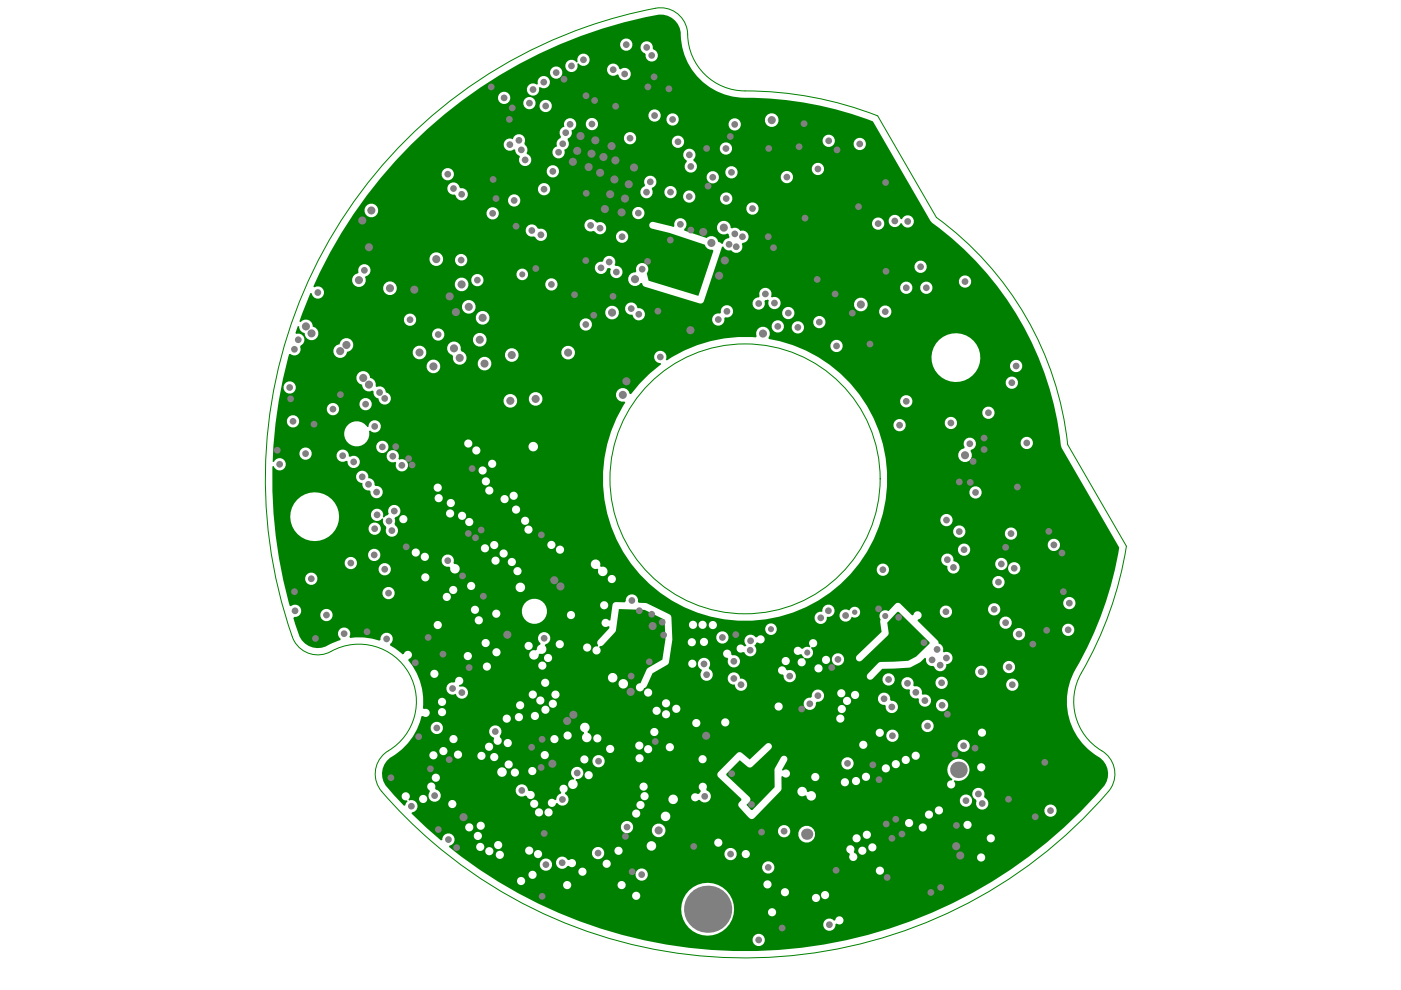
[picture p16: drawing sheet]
<svg xmlns="http://www.w3.org/2000/svg" width="297mm" height="210mm" viewBox="0 0 297 210" stroke-linecap="round" stroke-linejoin="round" font-family="sans-serif">
<path d="M87.1 30.7a100 100 0 0 1 52.6-27.6 4.5 4.5 0 0 1 4.7 5.2 13.8 13.8 0 0 0 2.3 6.5 13.2 13.2 0 0 0 3.7 3.6l.1 .1a13.9 13.9 0 0 0 6.6 2.2h.8a74.7 74.7 0 0 1 27.2 5l12.4 21.4a67.6 67.6 0 0 1 27.5 47.6l12.3 21.4a77.9 77.9 0 0 1-9.7 26.7 13.8 13.8 0 0 0-1.4 6.8 13.2 13.2 0 0 0 1.3 5l.1 .1a13.9 13.9 0 0 0 4.5 5.2l.7 .5a4.2 4.2 0 0 1 1.1 6.5 100.2 100.2 0 0 1-138.7 12.7l.1-.3a1.31 1.31 0 0 0 1.1-1.5 1.31 1.31 0 0 0-1.4-1.1 1.31 1.31 0 0 0-1.2 1.4l-.3 .1-3.1-2.7-3.2-3 .2-.3a1.29 1.29 0 0 0 1.1-1.6 1.29 1.29 0 0 0-1.7-.9l-.2-.2 .2-.2a.87 .87 0 0 0-.5-1.3 .87 .87 0 0 0-1.1 .8 .87 .87 0 0 0 1 .9l.2 .2-.5 .8-.2 .2-2.1-2.2a6.5 6.5 0 0 1-2.6-4.8 4.9 4.9 0 0 1 2.9-4 13.3 13.3 0 0 0 3.6-3.6l.9-1.7 1-2.7 .3-.1a.87 .87 0 0 0 1.4-.5 .87 .87 0 0 0-1.2-1l-.3-.2 .1-.6a13.8 13.8 0 0 0-1.4-6.8l-.8-1.4-.9-1.3v-.2a.95 .95 0 0 0 .7-.9 .95 .95 0 0 0-.7-.9 .86 .86 0 0 0-1 .6l-.2 .1-1.6-1.2-1.1-.7v-.3l.4-.3a1.31 1.31 0 0 0-.8-2 1.31 1.31 0 0 0-1.6 1.4l-.2 .2a16.2 16.2 0 0 0-5-.7l-1.3 .2-.1-.3a1.31 1.31 0 0 0-.5-1.8 1.31 1.31 0 0 0-1.7 .4 1.31 1.31 0 0 0 .3 1.8v.3l-2.7 1.1a4.2 4.2 0 0 1-6-1.8l-1.3-4 .2-.2h.4a1.31 1.31 0 0 0 .9-1.9 1.31 1.31 0 0 0-2-.4h-.3l-.2-.8a99.6 99.6 0 0 1-3.4-28.8l.3-.1 .1 .4a1.31 1.31 0 0 0 2 .2 1.31 1.31 0 0 0-.2-2 1.31 1.31 0 0 0-1.9 .6l-.3-.1 .2-3.4a98.8 98.8 0 0 1 3.3-19.4l.3-.1 .1 .2a1.3 1.3 0 0 0 1.5-.1 1.3 1.3 0 0 0 .4-1.5l.2-.4 .2-.1a1.3 1.3 0 0 0 .4-1.6 1.3 1.3 0 0 0-1.6-.7l-.2-.2 .5-1.5 .3 .1v.3a1.43 1.43 0 0 0 1.2 1.1 1.45 1.45 0 0 0 1.4 1.5 1.45 1.45 0 0 0 1.5-1.3 1.45 1.45 0 0 0-1.2-1.5 1.43 1.43 0 0 0-.9-1.5 1.43 1.43 0 0 0-1.7 .5l-.2-.1 .5-1.6 1.8-4.5 .3 .2a1.32 1.32 0 0 0 1.7 .9 1.32 1.32 0 0 0 .8-1.8 1.32 1.32 0 0 0-2-.5l-.2-.1 1.4-3a100.1 100.1 0 0 1 19.3-27.1zM131.5 9.5a1.31 1.31 0 0 0 2.6 0 1.31 1.31 0 0 0-2.6 0zM136.4 9a1.29 1.29 0 0 0-.6 1.2 1.29 1.29 0 0 0 .9 1.1l.2 .2a1.31 1.31 0 0 0 .9 1.5 1.31 1.31 0 0 0 1.6-.9 1.31 1.31 0 0 0-.8-1.6l-.2-.2a1.31 1.31 0 0 0-.6-1.3 1.31 1.31 0 0 0-1.4 0zM120.1 13.2a1.3 1.3 0 0 0 .9 2.1 1.3 1.3 0 0 0 1.4-1.8l.2-.1a1.32 1.32 0 0 0 2.2 .1 1.32 1.32 0 0 0-.8-2 1.32 1.32 0 0 0-1.5 1.6l-.2 .1a1.32 1.32 0 0 0-2.2 0zM116.6 15.4a1.31 1.31 0 0 0 2.6 0 1.31 1.31 0 0 0-2.6 0zM129.3 13.7a1.3 1.3 0 0 0-.3 1.9 1.3 1.3 0 0 0 1.9 .1l.2 .2a1.3 1.3 0 0 0 1.8 1 1.3 1.3 0 0 0 .7-1.8 1.3 1.3 0 0 0-2-.4l-.3-.1a1.3 1.3 0 0 0-2-.9zM111.9 18.3a1.31 1.31 0 0 0 .9 2 1.31 1.31 0 0 0 1.4-1.7l.3-.2a1.3 1.3 0 0 0 2-.5 1.3 1.3 0 0 0-1.2-1.8 1.3 1.3 0 0 0-1.2 1.7l-.3 .2a1.28 1.28 0 0 0-1.9 .3zM105.6 20.8a1.31 1.31 0 0 0 2.6 0 1.31 1.31 0 0 0-2.6 0zM110.9 21.9a1.35 1.35 0 0 0 2.7 0 1.35 1.35 0 0 0-2.7 0zM114.4 22.5a1.31 1.31 0 0 0 2.6 0 1.31 1.31 0 0 0-2.6 0zM137.5 24.5a1.31 1.31 0 0 0 2.6 0 1.31 1.31 0 0 0-2.6 0zM141.3 25.3a1.31 1.31 0 0 0 2.6 0 1.31 1.31 0 0 0-2.6 0zM162.2 25.5a1.46 1.46 0 0 0 2.9 0 1.46 1.46 0 0 0-2.9 0zM124.2 26.3a1.31 1.31 0 0 0 2.6 0 1.31 1.31 0 0 0-2.6 0zM154.5 26.4a1.31 1.31 0 0 0 2.6 0 1.31 1.31 0 0 0-2.6 0zM107 29.9a1.3 1.3 0 0 0 .2 1.8 1.3 1.3 0 0 0 1.8-.1l.2 .2a1.47 1.47 0 0 0 1 1.4 1.31 1.31 0 0 0 .4 1.8 1.31 1.31 0 0 0 1.9-.5 1.31 1.31 0 0 0-.7-1.8l-.2-.2a1.34 1.34 0 0 0-.3-1.8l-.1-.4a1.32 1.32 0 0 0-.8-1.8 1.32 1.32 0 0 0-1.7 1 1.27 1.27 0 0 0-1.7 .4zM132.3 29.3a1.31 1.31 0 0 0 2.6 0 1.31 1.31 0 0 0-2.6 0zM174.4 29.9a1.31 1.31 0 0 0 2.6 0 1.31 1.31 0 0 0-2.6 0zM142.4 30.1a1.35 1.35 0 0 0 2.7 0 1.35 1.35 0 0 0-2.7 0zM181 30.5a1.31 1.31 0 0 0 2.6 0 1.31 1.31 0 0 0-2.6 0zM152.6 31.5a1.31 1.31 0 0 0 2.6 0 1.31 1.31 0 0 0-2.6 0zM119.8 25.6l-.2 .5 .1 .8a1.29 1.29 0 0 0-.8 2v.4a1.24 1.24 0 0 0-.8 1.7 1.3 1.3 0 0 0-.9 1.7 1.3 1.3 0 0 0 1.7 .8 1.3 1.3 0 0 0 .7-1.7 1.29 1.29 0 0 0 .7-2.1l.1-.4a1.23 1.23 0 0 0 .7-1.7 1.31 1.31 0 0 0 .9-2 1.31 1.31 0 0 0-2.2 0zM145.1 32.1a1.28 1.28 0 0 0 .5 1.9v.3a1.3 1.3 0 0 0 0 2 1.3 1.3 0 0 0 1.9-.3 1.3 1.3 0 0 0-.4-1.9l-.1-.3a1.3 1.3 0 0 0 0-2 1.3 1.3 0 0 0-1.9 .3zM172.1 35.8a1.31 1.31 0 0 0 2.6 0 1.31 1.31 0 0 0-2.6 0zM115.9 36.3a1.31 1.31 0 0 0 2.6 0 1.31 1.31 0 0 0-2.6 0zM153.8 36.5a1.31 1.31 0 0 0 2.6 0 1.31 1.31 0 0 0-2.6 0zM93.6 36.9a1.31 1.31 0 0 0 2.6 0 1.31 1.31 0 0 0-2.6 0zM165.5 37.5a1.31 1.31 0 0 0 2.6 0 1.31 1.31 0 0 0-2.6 0zM149.8 37.6a1.31 1.31 0 0 0 2.6 0 1.31 1.31 0 0 0-2.6 0zM114 40.1a1.35 1.35 0 0 0 2.7 0 1.35 1.35 0 0 0-2.7 0zM140.8 40.7a1.35 1.35 0 0 0 2.7 0 1.35 1.35 0 0 0-2.7 0zM136.8 37.8a1.36 1.36 0 0 0 0 1.5l-.2 .2a1.31 1.31 0 0 0-.7 1.8 1.31 1.31 0 0 0 1.9 .6 1.31 1.31 0 0 0 .4-1.9l.1-.2a1.3 1.3 0 0 0 .6-2.1 1.3 1.3 0 0 0-2.1 .1zM95.4 38.9a1.34 1.34 0 0 0-.4 1.6 1.34 1.34 0 0 0 1.5 .8 1.42 1.42 0 0 0 1 1.1 1.42 1.42 0 0 0 1.5-.5 1.35 1.35 0 0 0 0-1.5 1.35 1.35 0 0 0-1.4-.5 1.45 1.45 0 0 0-2.2-1zM144.8 41.7a1.31 1.31 0 0 0 2.6 0 1.31 1.31 0 0 0-2.6 0zM152.7 42.1a1.31 1.31 0 0 0 2.6 0 1.31 1.31 0 0 0-2.6 0zM107.7 42.5a1.31 1.31 0 0 0 2.6 0 1.31 1.31 0 0 0-2.6 0zM158.2 44.2a1.35 1.35 0 0 0 2.7 0 1.35 1.35 0 0 0-2.7 0zM77.3 44.6a1.46 1.46 0 0 0 2.9 0 1.46 1.46 0 0 0-2.9 0zM134 45.2a1.35 1.35 0 0 0 2.7 0 1.35 1.35 0 0 0-2.7 0zM103.1 45.2a1.35 1.35 0 0 0 2.7 0 1.35 1.35 0 0 0-2.7 0zM137.8 47.3a.73 .73 0 0 0 .4 1.2l3.7 .9 7.5 2.5a1.41 1.41 0 0 0 1.6 1l.3 .3-3.2 9.5-10.6-3.2-.4-1.6a1.3 1.3 0 0 0-.7-2.1 1.3 1.3 0 0 0-1.5 1.7l-.2 .3a1.45 1.45 0 0 0-1.4 2.1 1.45 1.45 0 0 0 2.5 .1h.3l.2 .5 .4 .3 11.6 3.5h.6l.3-.4 3.9-11.6h.3a1.26 1.26 0 0 0 1.6 .7 1.3 1.3 0 0 0 1.7 .5 1.3 1.3 0 0 0 .6-1.7l.2-.3a1.29 1.29 0 0 0 1.2-1.6 1.29 1.29 0 0 0-1.8-.9 1.24 1.24 0 0 0-1.7-.6l-.3-.1a1.45 1.45 0 0 0-1.7-1.5 1.45 1.45 0 0 0-1.1 2 1.45 1.45 0 0 0 2.1 .7l.3 .2 .2 .5-.2 .3a1.32 1.32 0 0 0-1.2 1.2h-.3l-.7-.4a1.43 1.43 0 0 0-1-1.2 1.43 1.43 0 0 0-1.5 .4l-4.7-1.6v-.3a1.3 1.3 0 0 0-.5-2.3 1.3 1.3 0 0 0-1.6 1.6l-.2 .2-4.3-1h-.5zM188.6 46.1a1.3 1.3 0 0 0 .5 1.9 1.3 1.3 0 0 0 1.8-.7h.3a1.3 1.3 0 0 0 2 .7 1.3 1.3 0 0 0 .1-2 1.3 1.3 0 0 0-2 .5h-.4a1.3 1.3 0 0 0-1-1 1.3 1.3 0 0 0-1.3 .6zM184.9 47.4a1.31 1.31 0 0 0 2.6 0 1.31 1.31 0 0 0-2.6 0zM124.1 47.1a1.3 1.3 0 0 0 .1 1.5 1.3 1.3 0 0 0 1.6 .4l.3 .1a1.3 1.3 0 0 0 1.8 .4 1.3 1.3 0 0 0 .5-1.7 1.3 1.3 0 0 0-1.7-.6l-.4-.1a1.31 1.31 0 0 0-2.2 0zM111.7 48.1a1.3 1.3 0 0 0 0 1.5 1.3 1.3 0 0 0 1.4 .5l.4 .2a1.3 1.3 0 0 0 1.6 .7 1.3 1.3 0 0 0 .8-1.6 1.3 1.3 0 0 0-1.6-.9l-.4-.1a1.29 1.29 0 0 0-2.2-.3zM130.6 50.2a1.31 1.31 0 0 0 2.6 0 1.31 1.31 0 0 0-2.6 0zM91 54.9a1.5 1.5 0 0 0 3 0 1.5 1.5 0 0 0-3 0zM96.5 55.1a1.31 1.31 0 0 0 2.6 0 1.31 1.31 0 0 0-2.6 0zM193.9 56.6a1.31 1.31 0 0 0 2.6 0 1.31 1.31 0 0 0-2.6 0zM126.7 55.7a1.31 1.31 0 0 0 0 2.2 1.31 1.31 0 0 0 2-.9l.6-.2 .2 .2a1.31 1.31 0 0 0 .7 1.9 1.31 1.31 0 0 0 1.7-1 1.31 1.31 0 0 0-1.4-1.5l-.2-.2a1.32 1.32 0 0 0-.7-1.9 1.32 1.32 0 0 0-1.7 1.1zM109.5 58.2a1.25 1.25 0 0 0 2.5 0 1.25 1.25 0 0 0-2.5 0zM99.9 59.4a1.31 1.31 0 0 0 2.6 0 1.31 1.31 0 0 0-2.6 0zM76.2 56.6l-.2 .5v.6l-.1 .3a1.45 1.45 0 0 0-1.2 1.8 1.45 1.45 0 0 0 1.9 1 1.45 1.45 0 0 0 .8-2l.1-.2a1.31 1.31 0 0 0 .8-2 1.31 1.31 0 0 0-2.1 0zM203.3 59.7a1.31 1.31 0 0 0 2.6 0 1.31 1.31 0 0 0-2.6 0zM115.6 60.3a1.31 1.31 0 0 0 2.6 0 1.31 1.31 0 0 0-2.6 0zM96.4 60.3a1.46 1.46 0 0 0 2.9 0 1.46 1.46 0 0 0-2.9 0zM190.8 61a1.35 1.35 0 0 0 2.7 0 1.35 1.35 0 0 0-2.7 0zM195.1 61a1.31 1.31 0 0 0 2.6 0 1.31 1.31 0 0 0-2.6 0zM81.2 61.1a1.46 1.46 0 0 0 2.9 0 1.46 1.46 0 0 0-2.9 0zM161.5 61.2a1.25 1.25 0 0 0-.4 1.6l-.2 .3a1.3 1.3 0 0 0-1.3 1.4 1.3 1.3 0 0 0 1.6 1.1 1.3 1.3 0 0 0 .9-1.7l.2-.3 .5-.1 .2 .2a1.3 1.3 0 0 0 1 1.8 1.3 1.3 0 0 0 1.5-1.4 1.3 1.3 0 0 0-1.8-1l-.3-.2a1.3 1.3 0 0 0-.3-1.6 1.3 1.3 0 0 0-1.6-.1zM181.1 64.6a1.46 1.46 0 0 0 2.9 0 1.46 1.46 0 0 0-2.9 0zM97.9 65.1a1.46 1.46 0 0 0 2.9 0 1.46 1.46 0 0 0-2.9 0zM151.6 66.7a1.31 1.31 0 0 0 .2 2.3 1.31 1.31 0 0 0 1.8-1.5l.2-.2a1.31 1.31 0 0 0 1.6-1.2 1.31 1.31 0 0 0-1.4-1.4 1.31 1.31 0 0 0-1.2 1.6l-.2 .2h-.6zM186.4 66.1a1.31 1.31 0 0 0 2.6 0 1.31 1.31 0 0 0-2.6 0zM165.8 66.4a1.31 1.31 0 0 0 2.6 0 1.31 1.31 0 0 0-2.6 0zM128.3 66.3a1.46 1.46 0 0 0 2.9 0 1.46 1.46 0 0 0-2.9 0zM132.7 64.7a1.31 1.31 0 0 0 0 1.5 1.31 1.31 0 0 0 1.4 .5 1.32 1.32 0 0 0 1.4 1.3 1.32 1.32 0 0 0 1.2-1.5 1.32 1.32 0 0 0-1.5-1.2 1.35 1.35 0 0 0-1-1.1 1.35 1.35 0 0 0-1.5 .5zM100.9 67.4a1.46 1.46 0 0 0 2.9 0 1.46 1.46 0 0 0-2.9 0zM85.6 67.8a1.31 1.31 0 0 0 2.6 0 1.31 1.31 0 0 0-2.6 0zM172.4 68.3a1.31 1.31 0 0 0 2.6 0 1.31 1.31 0 0 0-2.6 0zM122.9 68.8a1.31 1.31 0 0 0 2.6 0 1.31 1.31 0 0 0-2.6 0zM163.6 69.2a1.31 1.31 0 0 0 2.6 0 1.31 1.31 0 0 0-2.6 0zM167.8 69.4a1.35 1.35 0 0 0 2.7 0 1.35 1.35 0 0 0-2.7 0zM130.8 82.9a1.45 1.45 0 0 0 0 1.7 1.45 1.45 0 0 0 1.6 .5l.2 .3-1.9 3.3-1.1 2.6-.8 2.8-.6 2.9-.3 3v3.1l.2 2.8 .6 2.9 .9 2.9 1.2 2.8 1.3 2.4 1.7 2.6 1.8 2.2 2.2 2.2 2.3 1.9 2.3 1.5 2.7 1.5 2.8 1.1 2.8 .8 2.9 .6 2.8 .3h3.1l2.8-.3 3.1-.6 2.8-.9 2.6-1 2.7-1.5 2.4-1.5 2.3-1.9 2-2.1 1.9-2.3 1.8-2.6 1.3-2.4 1.1-2.8 .9-2.8 .6-2.9 .3-3.1v-2.9l-.3-2.8-.6-3.1-.9-2.8-1.1-2.7-1.3-2.5-1.7-2.4-2-2.4-2-2.1-2.2-1.8-2.6-1.7-2.5-1.4-2.7-1.1-2.8-.9-2.4-.4-.1-.3a1.44 1.44 0 0 0-.9-2.3 1.44 1.44 0 0 0-1.6 2l-.2 .2h-3.6l-3 .2-3 .6-2.9 .9-2.7 1.1-3.6 2.1-.2-.2a1.3 1.3 0 0 0-.8-1.8 1.3 1.3 0 0 0-1.7 1.1 1.3 1.3 0 0 0 1.4 1.5l.1 .3-2.5 2-2 2-1.9 2.2h-.3a1.48 1.48 0 0 0-1.1-1.2 1.48 1.48 0 0 0-1.6 .6zM91.6 70.9a1.31 1.31 0 0 0 2.6 0 1.31 1.31 0 0 0-2.6 0zM100.3 72a1.46 1.46 0 0 0 2.9 0 1.46 1.46 0 0 0-2.9 0zM176 73.4a1.35 1.35 0 0 0 2.7 0 1.35 1.35 0 0 0-2.7 0zM70.9 73.6a1.45 1.45 0 0 0 .7 2.2 1.45 1.45 0 0 0 2-1.2 1.45 1.45 0 0 0 1.3-1.5 1.45 1.45 0 0 0-1.4-1.4 1.45 1.45 0 0 0-1.5 1.3l-.7 .2zM87.5 74.7a1.46 1.46 0 0 0 2.9 0 1.46 1.46 0 0 0-2.9 0zM119 74.8a1.46 1.46 0 0 0 2.9 0 1.46 1.46 0 0 0-2.9 0zM107 75.3a1.5 1.5 0 0 0 3 0 1.5 1.5 0 0 0-3 0zM95 73a1.44 1.44 0 0 0 .9 2.2l.2 .4a1.45 1.45 0 0 0 1 1.7 1.45 1.45 0 0 0 1.8-1 1.45 1.45 0 0 0-1.1-1.8l-.1-.3a1.45 1.45 0 0 0-.9-1.7 1.45 1.45 0 0 0-1.8 .5zM101.3 77.1a1.46 1.46 0 0 0 2.9 0 1.46 1.46 0 0 0-2.9 0zM214.1 77.6a1.31 1.31 0 0 0 2.6 0 1.31 1.31 0 0 0-2.6 0zM90.4 77.7a1.5 1.5 0 0 0 3 0 1.5 1.5 0 0 0-3 0zM197.5 75.8a5.2 5.2 0 0 0 10.3 0 5.2 5.2 0 0 0-10.3 0zM213.2 81.1a1.31 1.31 0 0 0 2.6 0 1.31 1.31 0 0 0-2.6 0zM60.1 82.2a1.31 1.31 0 0 0 2.6 0 1.31 1.31 0 0 0-2.6 0zM75.8 79.3a1.44 1.44 0 0 0 1 2.3 1.42 1.42 0 0 0 2.2 1.2l.2 .2a1.31 1.31 0 0 0 1.1 1.5 1.3 1.3 0 0 0 1.2 1.3 1.3 1.3 0 0 0 1.4-1.2 1.3 1.3 0 0 0-1.1-1.4 1.27 1.27 0 0 0-1.9-1.1l-.3-.2a1.43 1.43 0 0 0-1.2-1.8 1.44 1.44 0 0 0-1-1.4 1.44 1.44 0 0 0-1.6 .6zM112.1 84.6a1.46 1.46 0 0 0 2.9 0 1.46 1.46 0 0 0-2.9 0zM190.8 85.1a1.35 1.35 0 0 0 2.7 0 1.35 1.35 0 0 0-2.7 0zM106.7 85a1.5 1.5 0 0 0 3 0 1.5 1.5 0 0 0-3 0zM76.2 85.7a1.31 1.31 0 0 0 2.6 0 1.31 1.31 0 0 0-2.6 0zM69.3 86.8a1.31 1.31 0 0 0 2.6 0 1.31 1.31 0 0 0-2.6 0zM208.3 87.5a1.31 1.31 0 0 0 2.6 0 1.31 1.31 0 0 0-2.6 0zM73.5 90.4a2.66 2.66 0 0 0 1.5 4.2 2.66 2.66 0 0 0 3.2-3.2l.3-.1a1.3 1.3 0 0 0 2.1-.2 1.3 1.3 0 0 0-.8-2 1.3 1.3 0 0 0-1.6 1.4h-.3a2.65 2.65 0 0 0-4.4-.1zM60.8 89.3a1.31 1.31 0 0 0 2.6 0 1.31 1.31 0 0 0-2.6 0zM200.3 89.7a1.31 1.31 0 0 0 2.6 0 1.31 1.31 0 0 0-2.6 0zM189.4 90.1a1.31 1.31 0 0 0 2.6 0 1.31 1.31 0 0 0-2.6 0zM98.4 94a.9 .9 0 0 0 1.8 0 .9 .9 0 0 0-1.8 0zM216.4 93.9a1.31 1.31 0 0 0 2.6 0 1.31 1.31 0 0 0-2.6 0zM112 94.7a1.05 1.05 0 0 0 2.1 0 1.05 1.05 0 0 0-2.1 0zM79.7 94.8a1.35 1.35 0 0 0 2.7 0 1.35 1.35 0 0 0-2.7 0zM100.1 95.5a.9 .9 0 0 0 1.8 0 .9 .9 0 0 0-1.8 0zM63.5 96.2a1.31 1.31 0 0 0 2.6 0 1.31 1.31 0 0 0-2.6 0zM204.5 93.4a1.31 1.31 0 0 0 0 1.4l-.1 .3a1.45 1.45 0 0 0-1.2 1.9 1.45 1.45 0 0 0 2.1 .8 1.45 1.45 0 0 0 .5-2.2l.1-.2a1.31 1.31 0 0 0 .8-2 1.31 1.31 0 0 0-2.2 0zM103.5 98.3a.88 .88 0 0 0 1.7 0 .88 .88 0 0 0-1.7 0zM71.9 95.5a1.31 1.31 0 0 0-.3 1.9 1.31 1.31 0 0 0 1.8 .3l.3 .1a1.31 1.31 0 0 0 1.5 1.4 1.31 1.31 0 0 0 1-1.8 1.31 1.31 0 0 0-2-.5l-.3-.2a1.3 1.3 0 0 0-.6-1.2 1.3 1.3 0 0 0-1.4 0zM82.2 96a1.3 1.3 0 0 0 .1 1.6 1.3 1.3 0 0 0 1.5 .3l.2 .2a1.3 1.3 0 0 0 1 1.8 1.3 1.3 0 0 0 1.5-1.4 1.3 1.3 0 0 0-1.8-1l-.2-.2a1.3 1.3 0 0 0-.6-1.7 1.3 1.3 0 0 0-1.7 .4zM101.4 99.8a.9 .9 0 0 0 1.8 0 .9 .9 0 0 0-1.8 0zM102.1 102.1a.9 .9 0 0 0 1.8 0 .9 .9 0 0 0-1.8 0zM91.9 103.4a.9 .9 0 0 0 1.8 0 .9 .9 0 0 0-1.8 0zM102.9 104a.88 .88 0 0 0 1.7 0 .88 .88 0 0 0-1.7 0zM76.1 100a1.33 1.33 0 0 0-.6 1.5 1.33 1.33 0 0 0 1.3 .9 1.39 1.39 0 0 0 1.6 1.6l.2 .2a1.32 1.32 0 0 0 1.3 1.4 1.32 1.32 0 0 0 1.3-1.5 1.32 1.32 0 0 0-1.6-1.1l-.2-.2a1.33 1.33 0 0 0-1.3-1.4 1.31 1.31 0 0 0-.6-1.4 1.31 1.31 0 0 0-1.4 0zM205.5 104.4a1.31 1.31 0 0 0 2.6 0 1.31 1.31 0 0 0-2.6 0zM108 105.1a.9 .9 0 0 0 1.8 0 .9 .9 0 0 0-1.8 0zM92.1 105.6a.9 .9 0 0 0 1.8 0 .9 .9 0 0 0-1.8 0zM106.1 105.8a.9 .9 0 0 0 1.8 0 .9 .9 0 0 0-1.8 0zM94.7 106.7a.9 .9 0 0 0 1.8 0 .9 .9 0 0 0-1.8 0zM108.5 108a.9 .9 0 0 0 1.8 0 .9 .9 0 0 0-1.8 0zM94.6 108.9a.88 .88 0 0 0 1.7 0 .88 .88 0 0 0-1.7 0zM79.2 108.1a1.31 1.31 0 0 0-.2 2 1.31 1.31 0 0 0 2-.2l.3 .1a1.23 1.23 0 0 0 .5 1.6l.1 .3a1.3 1.3 0 0 0 .6 1.8 1.3 1.3 0 0 0 1.7-.6 1.3 1.3 0 0 0-.4-1.7l-.2-1.5 .2-.3a1.31 1.31 0 0 0 1.1-1.6 1.31 1.31 0 0 0-1.7-.9 1.31 1.31 0 0 0-.8 1.8l-1 .8-.2-.1a1.29 1.29 0 0 0-.4-1.5 1.29 1.29 0 0 0-1.6 0zM97.1 109.4a.88 .88 0 0 0 1.7 0 .88 .88 0 0 0-1.7 0zM84.6 110.1a.9 .9 0 0 0 1.8 0 .9 .9 0 0 0-1.8 0zM110.5 110.4a.88 .88 0 0 0 1.7 0 .88 .88 0 0 0-1.7 0zM98.6 110.7a.9 .9 0 0 0 1.8 0 .9 .9 0 0 0-1.8 0zM199.4 110.3a1.31 1.31 0 0 0 2.6 0 1.31 1.31 0 0 0-2.6 0zM111.2 112.3a.88 .88 0 0 0 1.7 0 .88 .88 0 0 0-1.7 0zM78.1 112.1a1.35 1.35 0 0 0 2.7 0 1.35 1.35 0 0 0-2.7 0zM202.1 112.7a1.31 1.31 0 0 0 2.6 0 1.31 1.31 0 0 0-2.6 0zM213 113.1a1.35 1.35 0 0 0 2.7 0 1.35 1.35 0 0 0-2.7 0zM61.5 109.6a5.2 5.2 0 0 0 10.4 0 5.2 5.2 0 0 0-10.4 0zM116 115.5a.9 .9 0 0 0 1.8 0 .9 .9 0 0 0-1.8 0zM103.9 115.6a.9 .9 0 0 0 1.8 0 .9 .9 0 0 0-1.8 0zM222.1 115.5a1.31 1.31 0 0 0 2.6 0 1.31 1.31 0 0 0-2.6 0zM101.9 116.3a.9 .9 0 0 0 1.8 0 .9 .9 0 0 0-1.8 0zM117.9 116.5a.88 .88 0 0 0 1.7 0 .88 .88 0 0 0-1.7 0zM203.1 116.5a1.31 1.31 0 0 0 2.6 0 1.31 1.31 0 0 0-2.6 0zM87.3 117.2a.88 .88 0 0 0 1.7 0 .88 .88 0 0 0-1.7 0zM105.9 117.4a.9 .9 0 0 0 1.8 0 .9 .9 0 0 0-1.8 0zM89.2 118.1a.88 .88 0 0 0 1.7 0 .88 .88 0 0 0-1.7 0zM78 117.7a1.35 1.35 0 0 0 2.7 0 1.35 1.35 0 0 0-2.7 0zM104.2 118.9a.88 .88 0 0 0 1.7 0 .88 .88 0 0 0-1.7 0zM107.6 119.2a.9 .9 0 0 0 1.8 0 .9 .9 0 0 0-1.8 0zM73.1 119.4a1.31 1.31 0 0 0 2.6 0 1.31 1.31 0 0 0-2.6 0zM211 119.6a1.31 1.31 0 0 0 2.6 0 1.31 1.31 0 0 0-2.6 0zM93.8 118.1a1.31 1.31 0 0 0 .1 1.5 1.31 1.31 0 0 0 1.3 .5l.3 .3a1.02 1.02 0 0 0 .8 1.2 1.02 1.02 0 0 0 1.2-1 1.02 1.02 0 0 0-1.2-1l-.1-.2a1.34 1.34 0 0 0-.6-1.7 1.34 1.34 0 0 0-1.8 .4zM199.8 117.9a1.39 1.39 0 0 0 1.1 2.2 1.33 1.33 0 0 0 1.2 1.5 1.33 1.33 0 0 0 1.4-1.3 1.33 1.33 0 0 0-1.4-1.4 1.31 1.31 0 0 0-.7-1.4 1.31 1.31 0 0 0-1.6 .4zM213.7 120.5a1.31 1.31 0 0 0 2.6 0 1.31 1.31 0 0 0-2.6 0zM108.8 121.1a.9 .9 0 0 0 1.8 0 .9 .9 0 0 0-1.8 0zM80.3 120.7a1.31 1.31 0 0 0 2.6 0 1.31 1.31 0 0 0-2.6 0zM185.9 120.8a1.31 1.31 0 0 0 2.6 0 1.31 1.31 0 0 0-2.6 0zM125.4 119.1a1.01 1.01 0 0 0 .1 1.2 1.01 1.01 0 0 0 1.1 .3l.3 .2a1.01 1.01 0 0 0 .8 1.4 1.01 1.01 0 0 0 1.1-1.2 1.01 1.01 0 0 0-1.4-.8l-.2-.2a1.01 1.01 0 0 0-.5-1.3 1.01 1.01 0 0 0-1.3 .4zM89.3 122.4a.88 .88 0 0 0 1.7 0 .88 .88 0 0 0-1.7 0zM128.8 122.8a.9 .9 0 0 0 1.8 0 .9 .9 0 0 0-1.8 0zM64.7 122.7a1.31 1.31 0 0 0 2.6 0 1.31 1.31 0 0 0-2.6 0zM210.4 123.4a1.31 1.31 0 0 0 2.6 0 1.31 1.31 0 0 0-2.6 0zM99 124.2a.9 .9 0 0 0 1.8 0 .9 .9 0 0 0-1.8 0zM109.3 124.5a1.02 1.02 0 0 0 2 0 1.02 1.02 0 0 0-2 0zM95.2 125.1a.9 .9 0 0 0 1.8 0 .9 .9 0 0 0-1.8 0zM81.1 125.8a1.31 1.31 0 0 0 2.6 0 1.31 1.31 0 0 0-2.6 0zM93.9 126.6a.88 .88 0 0 0 1.7 0 .88 .88 0 0 0-1.7 0zM130.1 127.8l-.2 .5-.5 3.2-.2 .1a.89 .89 0 0 0-1.2-.4 .89 .89 0 0 0-.3 1.3 .89 .89 0 0 0 1.3 .2l.2 .2v.3l-2.4 2.6a.71 .71 0 0 0 0 1v.2a.88 .88 0 0 0-1.2 .7 .88 .88 0 0 0 .8 1 .88 .88 0 0 0 .9-1l-.3-.5 .9-.4 2.7-3 .6-4.7 5.5 .2 4.2 2.1 .2 4.1-.7 4.4-3.1 1.8-1.5 3.2a.87 .87 0 0 0-1 .7 .87 .87 0 0 0 .8 1 .87 .87 0 0 0 1-.7l.5-.4 1.2-2.7 3.2-1.9 .3-.5a25.6 25.6 0 0 0 .5-9.6l-.4-.5-4.7-2.4-1.8-.1-.1-.2a1.3 1.3 0 0 0-1.2-1.6 1.3 1.3 0 0 0-1.4 1.4l-.2 .3h-1.9zM187 129.6a1.33 1.33 0 0 0-.3 1.8l-.1 .4 .3 2.2-5.2 5a.73 .73 0 0 0 0 1 .73 .73 0 0 0 1 0l5.6-5.3 .1-.6-.3-2.1 2.2-2.3h.2l6.6 6.5v.3l-2.9 2.7-1.6 .9-6.2 .3-2.4 2.5a.73 .73 0 0 0 0 1 .73 .73 0 0 0 1 0l2-2.1 6.1-.3a7 7 0 0 0 3-2.1l.2 .2a1.3 1.3 0 0 0 1.6 1.6 1.85 1.85 0 0 0 1.7 1.1 1.3 1.3 0 0 0 1-1.5 1.29 1.29 0 0 0 1.3-1.6 1.29 1.29 0 0 0-1.8-.9l-.2-.2a1.65 1.65 0 0 0-.9-1.8l-.2-.5-4.3-4.2 .2-.3a.87 .87 0 0 0 .7-.9 .87 .87 0 0 0-.8-.8 .87 .87 0 0 0-.9 .8l-.3 .1-2.5-2.5a.73 .73 0 0 0-1.1 0l-1.4 1.6a1.28 1.28 0 0 0-1.4 0zM225.4 127.9a1.31 1.31 0 0 0 2.6 0 1.31 1.31 0 0 0-2.6 0zM127.2 128.3a.9 .9 0 0 0 1.8 0 .9 .9 0 0 0-1.8 0zM178.2 129.8a1.31 1.31 0 0 0 .6 1.9 1.31 1.31 0 0 0 1.8-.9 1.16 1.16 0 0 0 1.6-.4 1.16 1.16 0 0 0-.5-1.6 1.16 1.16 0 0 0-1.6 .6 1.59 1.59 0 0 0-1.9 .4zM99.8 129.3a.9 .9 0 0 0 1.8 0 .9 .9 0 0 0-1.8 0zM209.5 129.2a1.31 1.31 0 0 0 2.6 0 1.31 1.31 0 0 0-2.6 0zM104.3 130.1a.9 .9 0 0 0 1.8 0 .9 .9 0 0 0-1.8 0zM199.2 129.7a1.35 1.35 0 0 0 2.7 0 1.35 1.35 0 0 0-2.7 0zM120.2 130.4a.88 .88 0 0 0 1.7 0 .88 .88 0 0 0-1.7 0zM67.9 130.4a1.31 1.31 0 0 0 2.6 0 1.31 1.31 0 0 0-2.6 0zM110.6 129.6a2.7 2.7 0 0 0 5.4 0 2.7 2.7 0 0 0-5.4 0zM172.9 130.3a1.34 1.34 0 0 0 .9 2 1.34 1.34 0 0 0 1.6-1.5 1.33 1.33 0 0 0 1.5-1.3 1.33 1.33 0 0 0-1.4-1.4 1.33 1.33 0 0 0-1.2 1.6h-.5zM100.6 131.5a.9 .9 0 0 0 1.8 0 .9 .9 0 0 0-1.8 0zM211.9 132a1.31 1.31 0 0 0 2.6 0 1.31 1.31 0 0 0-2.6 0zM148.1 132.5a.88 .88 0 0 0 1.7 0 .88 .88 0 0 0-1.7 0zM146.1 132.5a.88 .88 0 0 0 1.7 0 .88 .88 0 0 0-1.7 0zM91.9 132.5a.9 .9 0 0 0 1.8 0 .9 .9 0 0 0-1.8 0zM150.3 132.5a.88 .88 0 0 0 1.7 0 .88 .88 0 0 0-1.7 0zM162.2 133.4a1.25 1.25 0 0 0 2.5 0 1.25 1.25 0 0 0-2.5 0zM225.2 133.5a1.31 1.31 0 0 0 2.6 0 1.31 1.31 0 0 0-2.6 0zM214.7 134.5a1.35 1.35 0 0 0 2.7 0 1.35 1.35 0 0 0-2.7 0zM158 135.1a1.26 1.26 0 0 0 .3 1.7l-.2 .2h-.3a.88 .88 0 0 0-1.2-.2 .88 .88 0 0 0-.3 1.2 .88 .88 0 0 0 1.2 .2l.3 .1a1.29 1.29 0 0 0 2 .7 1.29 1.29 0 0 0 .1-2.1l.5-.6 .3-.1a.87 .87 0 0 0 1.3-.1 .87 .87 0 0 0-.2-1.3 .87 .87 0 0 0-1.3 .3h-.2a1.46 1.46 0 0 0-2.3 0zM151.8 135.2a1.35 1.35 0 0 0 2.7 0 1.35 1.35 0 0 0-2.7 0zM148.4 136.1a.88 .88 0 0 0 1.7 0 .88 .88 0 0 0-1.7 0zM145.8 136.2a.9 .9 0 0 0 1.8 0 .9 .9 0 0 0-1.8 0zM102.1 136.3a.88 .88 0 0 0 1.7 0 .88 .88 0 0 0-1.7 0zM168.4 137.5a.87 .87 0 0 0 .2 1.1 .87 .87 0 0 0 1.1 .1l.3 .1 .5 .6-.2 .2a.88 .88 0 0 0-1.2 .8 .88 .88 0 0 0 1.1 .9 .88 .88 0 0 0 .5-1.4l-.2-.2 .1-.3a1.22 1.22 0 0 0 1.6-.3 1.22 1.22 0 0 0-.3-1.7l.2-.2a.87 .87 0 0 0 1.2-.9 .87 .87 0 0 0-1.3-.7 .87 .87 0 0 0-.2 1.4l-.1 .3a1.14 1.14 0 0 0-1.5 .3l-.3-.1a.88 .88 0 0 0-1.5 0zM117.8 136.6a.9 .9 0 0 0 1.8 0 .9 .9 0 0 0-1.8 0zM111.2 136.9a.9 .9 0 0 0 1.8 0 .9 .9 0 0 0-1.8 0zM114.6 134.2a1.31 1.31 0 0 0 0 2.2l-.1 .3a.95 .95 0 0 0-.7 1l-.2 .2a1.01 1.01 0 0 0-1.4 .7 1.01 1.01 0 0 0 .9 1.3 1.01 1.01 0 0 0 1.1-1.1l.3-.2a1.01 1.01 0 0 0 1.2-.4 1.01 1.01 0 0 0-.2-1.3l.1-.3a1.31 1.31 0 0 0 1-1.8 1.31 1.31 0 0 0-2-.6zM123.6 137.3a.9 .9 0 0 0 1.8 0 .9 .9 0 0 0-1.8 0zM104.4 138.3a.88 .88 0 0 0 1.7 0 .88 .88 0 0 0-1.7 0zM98.3 139.1a.9 .9 0 0 0 1.8 0 .9 .9 0 0 0-1.8 0zM115.3 139.5a.9 .9 0 0 0 1.8 0 .9 .9 0 0 0-1.8 0zM174.3 139.9a.88 .88 0 0 0 1.7 0 .88 .88 0 0 0-1.7 0zM165.7 140.2a.9 .9 0 0 0 1.8 0 .9 .9 0 0 0-1.8 0zM176.4 139.8a1.31 1.31 0 0 0 2.6 0 1.31 1.31 0 0 0-2.6 0zM153.4 138.1a.86 .86 0 0 0 0 .9 .86 .86 0 0 0 .8 .5l.2 .2a1.3 1.3 0 0 0 1 1.8 1.3 1.3 0 0 0 1.5-1.3 1.3 1.3 0 0 0-1.6-1.2l-.2-.2a.94 .94 0 0 0-.5-1 .94 .94 0 0 0-1.2 .3zM145.9 140.7a.9 .9 0 0 0 1.8 0 .9 .9 0 0 0-1.8 0zM114.1 141.1a.9 .9 0 0 0 1.8 0 .9 .9 0 0 0-1.8 0zM102.4 141.3a.88 .88 0 0 0 1.7 0 .88 .88 0 0 0-1.7 0zM172.7 141.7a.88 .88 0 0 0 1.7 0 .88 .88 0 0 0-1.7 0zM212.6 141.4a1.31 1.31 0 0 0 2.6 0 1.31 1.31 0 0 0-2.6 0zM91.2 142.9a.9 .9 0 0 0 1.8 0 .9 .9 0 0 0-1.8 0zM206.7 142.4a1.35 1.35 0 0 0 2.7 0 1.35 1.35 0 0 0-2.7 0zM148.2 140a1.28 1.28 0 0 0 .6 2v.2a1.3 1.3 0 0 0 .3 1.9 1.3 1.3 0 0 0 1.9-.4 1.3 1.3 0 0 0-.7-1.8v-.3a1.31 1.31 0 0 0-.3-1.9 1.31 1.31 0 0 0-1.8 .3zM165.3 141.4a.91 .91 0 0 0-.3 1.1 .91 .91 0 0 0 1 .5l.1 .2a1.3 1.3 0 0 0 1.4 1.5 1.3 1.3 0 0 0 1.2-1.6 1.3 1.3 0 0 0-1.7-.9l-.3-.2a.88 .88 0 0 0-1.4-.6zM128.9 143.7a1.02 1.02 0 0 0 2 0 1.02 1.02 0 0 0-2 0zM94.9 145.3a1.31 1.31 0 0 0 .1 1.6 1.31 1.31 0 0 0 1.6 .2 1.32 1.32 0 0 0 1.7 1 1.32 1.32 0 0 0 .9-1.7 1.32 1.32 0 0 0-1.8-.8l-.1-.4a.88 .88 0 0 0 .9-.8 .88 .88 0 0 0-.9-.9 .88 .88 0 0 0-.8 1l-.2 .2a1.27 1.27 0 0 0-1.4 .6zM187.1 144.1a1.31 1.31 0 0 0 2.6 0 1.31 1.31 0 0 0-2.6 0zM114.7 144.8a.9 .9 0 0 0 1.8 0 .9 .9 0 0 0-1.8 0zM131.1 145a1.05 1.05 0 0 0 2.1 0 1.05 1.05 0 0 0-2.1 0zM198.3 144.8a1.35 1.35 0 0 0 2.7 0 1.35 1.35 0 0 0-2.7 0zM213.3 145.2a1.31 1.31 0 0 0 2.6 0 1.31 1.31 0 0 0-2.6 0zM154.5 143.1a1.31 1.31 0 0 0 0 1.5 1.31 1.31 0 0 0 1.3 .5 1.31 1.31 0 0 0 1.4 1.4 1.31 1.31 0 0 0 1.2-1.5 1.31 1.31 0 0 0-1.5-1.1 1.3 1.3 0 0 0-.9-1.3 1.3 1.3 0 0 0-1.5 .5zM136.5 146.8a.9 .9 0 0 0 1.8 0 .9 .9 0 0 0-1.8 0zM177.5 147a.88 .88 0 0 0 1.7 0 .88 .88 0 0 0-1.7 0zM112.1 147.3a.88 .88 0 0 0 1.7 0 .88 .88 0 0 0-1.7 0zM116.9 147.3a.88 .88 0 0 0 1.7 0 .88 .88 0 0 0-1.7 0zM180.4 147.3a.9 .9 0 0 0 1.8 0 .9 .9 0 0 0-1.8 0zM113.7 148.5a.88 .88 0 0 0 1.7 0 .88 .88 0 0 0-1.7 0zM178.7 148.6a.9 .9 0 0 0 1.8 0 .9 .9 0 0 0-1.8 0zM92.8 148.8a.9 .9 0 0 0 1.8 0 .9 .9 0 0 0-1.8 0zM191.3 144.1a1.3 1.3 0 0 0 0 1.5 1.3 1.3 0 0 0 1.4 .5l.3 .2a1.27 1.27 0 0 0 .2 1.4 1.27 1.27 0 0 0 1.4 .3l.2 .2a1.3 1.3 0 0 0 1.2 1.7 1.3 1.3 0 0 0 1.4-1.5 1.3 1.3 0 0 0-1.7-1.1l-.3-.2a1.29 1.29 0 0 0-1.6-1.6l-.2-.2a1.3 1.3 0 0 0-.6-1.6 1.3 1.3 0 0 0-1.7 .4zM140.3 149.1a.9 .9 0 0 0 1.8 0 .9 .9 0 0 0-1.8 0zM116.3 149.2a.9 .9 0 0 0 1.8 0 .9 .9 0 0 0-1.8 0zM109.4 149.5a.9 .9 0 0 0 1.8 0 .9 .9 0 0 0-1.8 0zM171 148.1a1.31 1.31 0 0 0 .2 2.3 1.31 1.31 0 0 0 1.8-1.4l.1-.1a1.71 1.71 0 0 0 1.6-1.1 1.31 1.31 0 0 0-1.3-1.6 1.31 1.31 0 0 0-1.3 1.5l-.2 .2zM164.2 149.8a.9 .9 0 0 0 1.8 0 .9 .9 0 0 0-1.8 0zM198.4 149.5a1.35 1.35 0 0 0 2.7 0 1.35 1.35 0 0 0-2.7 0zM142.5 150.3a.9 .9 0 0 0 1.8 0 .9 .9 0 0 0-1.8 0zM186.3 147.4a1.3 1.3 0 0 0 0 1.4 1.3 1.3 0 0 0 1.3 .6l.2 .2a1.32 1.32 0 0 0 1 1.6 1.32 1.32 0 0 0 1.5-1.2 1.32 1.32 0 0 0-1.3-1.4l-.2-.2a1.34 1.34 0 0 0-.8-1.4 1.34 1.34 0 0 0-1.7 .4zM177.6 150.3a.9 .9 0 0 0 1.8 0 .9 .9 0 0 0-1.8 0zM114.8 150.5a.88 .88 0 0 0 1.7 0 .88 .88 0 0 0-1.7 0zM138.3 150.7a.9 .9 0 0 0 1.8 0 .9 .9 0 0 0-1.8 0zM92.8 151a.9 .9 0 0 0 1.8 0 .9 .9 0 0 0-1.8 0zM140.3 151.4a.9 .9 0 0 0 1.8 0 .9 .9 0 0 0-1.8 0zM112.5 151.8a.9 .9 0 0 0 1.8 0 .9 .9 0 0 0-1.8 0zM109.1 152.1a.9 .9 0 0 0 1.8 0 .9 .9 0 0 0-1.8 0zM177.3 152.4a.88 .88 0 0 0 1.7 0 .88 .88 0 0 0-1.7 0zM106.6 152.4a.88 .88 0 0 0 1.7 0 .88 .88 0 0 0-1.7 0zM152.9 153.2a.88 .88 0 0 0 1.7 0 .88 .88 0 0 0-1.7 0zM146.8 153.3a.88 .88 0 0 0 1.7 0 .88 .88 0 0 0-1.7 0zM195.3 153.9a1.35 1.35 0 0 0 2.7 0 1.35 1.35 0 0 0-2.7 0zM91.3 154.3a1.31 1.31 0 0 0 2.6 0 1.31 1.31 0 0 0-2.6 0zM137.9 155.2a.88 .88 0 0 0 1.7 0 .88 .88 0 0 0-1.7 0zM207.3 155.3a.9 .9 0 0 0 1.8 0 .9 .9 0 0 0-1.8 0zM185.7 155.4a.88 .88 0 0 0 1.7 0 .88 .88 0 0 0-1.7 0zM119.5 156a.88 .88 0 0 0 1.7 0 .88 .88 0 0 0-1.7 0zM187.9 156a1.31 1.31 0 0 0 2.6 0 1.31 1.31 0 0 0-2.6 0zM123.1 153.7a1.18 1.18 0 0 0 .7 1.7v.1a1.02 1.02 0 0 0-.1 1.6 1.02 1.02 0 0 0 1.6-.3 1.02 1.02 0 0 0-.7-1.4v-.3a1.02 1.02 0 0 0 .1-1.6 1.02 1.02 0 0 0-1.6 .2zM125.8 156.5a.88 .88 0 0 0 1.7 0 .88 .88 0 0 0-1.7 0zM95.3 156.7a.88 .88 0 0 0 1.7 0 .88 .88 0 0 0-1.7 0zM116.7 156.7a.88 .88 0 0 0 1.7 0 .88 .88 0 0 0-1.7 0zM103.9 154.4a1.29 1.29 0 0 0 .7 1.9l.2 .2a.89 .89 0 0 0 .1 1.3 .89 .89 0 0 0 1.3-.2 .89 .89 0 0 0-.2-1.3l-.1-.3a1.3 1.3 0 0 0-.1-1.9 1.3 1.3 0 0 0-1.9 .3zM106.8 157.5a.88 .88 0 0 0 1.7 0 .88 .88 0 0 0-1.7 0zM182.2 157.9a.88 .88 0 0 0 1.7 0 .88 .88 0 0 0-1.7 0zM134.7 158.1a.88 .88 0 0 0 1.7 0 .88 .88 0 0 0-1.7 0zM102.8 158.3a.9 .9 0 0 0 1.8 0 .9 .9 0 0 0-1.8 0zM141.1 158.4a.9 .9 0 0 0 1.8 0 .9 .9 0 0 0-1.8 0zM203 158.1a1.31 1.31 0 0 0 2.6 0 1.31 1.31 0 0 0-2.6 0zM128.5 158.8a.88 .88 0 0 0 1.7 0 .88 .88 0 0 0-1.7 0zM136.5 158.8a.9 .9 0 0 0 1.8 0 .9 .9 0 0 0-1.8 0zM93.1 159.3a.9 .9 0 0 0 1.8 0 .9 .9 0 0 0-1.8 0zM96.2 160a.9 .9 0 0 0 1.8 0 .9 .9 0 0 0-1.8 0zM114.6 160.1a.9 .9 0 0 0 1.8 0 .9 .9 0 0 0-1.8 0zM91 160.1a.9 .9 0 0 0 1.8 0 .9 .9 0 0 0-1.8 0zM156.3 159.7l-4 4a.73 .73 0 0 0 0 1.1l4.9 4.6v.3l-.6 .6v.6l2.3 2.6a.73 .73 0 0 0 1-.1l5.6-5.7 .2-.5v-2.6h.3a.87 .87 0 0 0 1.2 .1 .87 .87 0 0 0 .1-1.3 .87 .87 0 0 0-1.3 0l-.2-.2 1.1-1.9a.73 .73 0 0 0-.3-1 .73 .73 0 0 0-1 .3l-1.4 2.6v3.7l-4.7 4.8h-.3l-.9-1.1 .6-.6a.73 .73 0 0 0 0-1l-4.9-4.6v-.3l2.9-2.9 1.8 1.5h.6l4.1-3.9a.73 .73 0 0 0 .1-1 .73 .73 0 0 0-1.1-.1l-3.4 3.3-1.9-1.5h-.4zM193.3 160.2a.88 .88 0 0 0 1.7 0 .88 .88 0 0 0-1.7 0zM101.2 160.3a.9 .9 0 0 0 1.8 0 .9 .9 0 0 0-1.8 0zM103.9 160.5a.9 .9 0 0 0 1.8 0 .9 .9 0 0 0-1.8 0zM134.7 160.8a.9 .9 0 0 0 1.8 0 .9 .9 0 0 0-1.8 0zM148.1 161a.88 .88 0 0 0 1.7 0 .88 .88 0 0 0-1.7 0zM123 161a.9 .9 0 0 0 1.8 0 .9 .9 0 0 0-1.8 0zM191.2 161.1a.88 .88 0 0 0 1.7 0 .88 .88 0 0 0-1.7 0zM125.6 161.4a1.31 1.31 0 0 0 2.6 0 1.31 1.31 0 0 0-2.6 0zM189.1 162a.88 .88 0 0 0 1.7 0 .88 .88 0 0 0-1.7 0zM107 162.1a.88 .88 0 0 0 1.7 0 .88 .88 0 0 0-1.7 0zM178.4 161.9a1.31 1.31 0 0 0 2.6 0 1.31 1.31 0 0 0-2.6 0zM207.2 162.7a.88 .88 0 0 0 1.7 0 .88 .88 0 0 0-1.7 0zM186.9 162.9a.9 .9 0 0 0 1.8 0 .9 .9 0 0 0-1.8 0zM112 163.5a.88 .88 0 0 0 1.7 0 .88 .88 0 0 0-1.7 0zM108.3 163.8a.88 .88 0 0 0 1.7 0 .88 .88 0 0 0-1.7 0zM105.4 163.7a1.05 1.05 0 0 0 2.1 0 1.05 1.05 0 0 0-2.1 0zM123.9 164.4a.9 .9 0 0 0 1.8 0 .9 .9 0 0 0-1.8 0zM182.7 164.7a.9 .9 0 0 0 1.8 0 .9 .9 0 0 0-1.8 0zM201.5 161.6a2.33 2.33 0 0 0 .4 3.6v.2a.9 .9 0 0 0-1.2 .7 .9 .9 0 0 0 .9 1 .9 .9 0 0 0 .9-1l-.3-.4 .2-.3a2.35 2.35 0 0 0 3.1-2.7 2.35 2.35 0 0 0-4-1.1zM172 164.7a.88 .88 0 0 0 1.7 0 .88 .88 0 0 0-1.7 0zM91.5 164.9a.9 .9 0 0 0 1.8 0 .9 .9 0 0 0-1.8 0zM180.6 165.6a.9 .9 0 0 0 1.8 0 .9 .9 0 0 0-1.8 0zM178.3 165.9a.88 .88 0 0 0 1.7 0 .88 .88 0 0 0-1.7 0zM121.3 163.2a1.29 1.29 0 0 0 .4 1.8v.3a1.02 1.02 0 0 0-1.2 1.2 1.02 1.02 0 0 0 1.5 .6 1.02 1.02 0 0 0 0-1.7l.1-.2a1.31 1.31 0 0 0 1.5-1.8 1.31 1.31 0 0 0-2.3-.2zM135.6 166.8a.88 .88 0 0 0 1.7 0 .88 .88 0 0 0-1.7 0zM148.3 166.3a.88 .88 0 0 0 .2 1.2 .7 .7 0 0 1-.6 .8 .87 .87 0 0 0-1.2 .2 .87 .87 0 0 0 .1 1.2 .87 .87 0 0 0 1.2-.1h.3a1.33 1.33 0 0 0 2.1 .1 1.33 1.33 0 0 0-.6-2.1l-.1-.3a.88 .88 0 0 0-.2-1.2 .88 .88 0 0 0-1.2 .2zM109.9 166.5a1.31 1.31 0 0 0-.4 1.8 1.31 1.31 0 0 0 1.9 .4l.3 .1a.87 .87 0 0 0 1.1 .6 .87 .87 0 0 0 .5-1.1 .87 .87 0 0 0-1.1-.6l-.3-.1a1.29 1.29 0 0 0-2-1.1zM118.8 166.8a1.05 1.05 0 0 0 .2 1.3l-.1 .1a1.24 1.24 0 0 0-.9 1.4l-.3 .1a.87 .87 0 0 0-1.4 0 .87 .87 0 0 0 .4 1.3 .87 .87 0 0 0 1.2-.7h.2a1.32 1.32 0 0 0 2.1 .1 1.32 1.32 0 0 0-.4-2v-.4a.87 .87 0 0 0 .4-1.3 .87 .87 0 0 0-1.4 .1zM135.8 168.8a.88 .88 0 0 0 1.7 0 .88 .88 0 0 0-1.7 0zM169.2 167.3a1.01 1.01 0 0 0 .2 1.3 1.01 1.01 0 0 0 1.3 0l.3 .1a1.01 1.01 0 0 0 1.2 1 1.01 1.01 0 0 0 .7-1.4 1.01 1.01 0 0 0-1.5-.3l-.3-.2a1.01 1.01 0 0 0-.7-1 1.01 1.01 0 0 0-1.2 .5zM90.7 166.3a.85 .85 0 0 0 .4 1.2v.4a1.31 1.31 0 0 0 .4 1.9 1.31 1.31 0 0 0 1.9-.7 1.31 1.31 0 0 0-1-1.7l-.2-.3a.87 .87 0 0 0-.3-1.1 .87 .87 0 0 0-1.2 .3zM88.8 169.4a.9 .9 0 0 0 1.8 0 .9 .9 0 0 0-1.8 0zM141.7 169.5a1.02 1.02 0 0 0 2 0 1.02 1.02 0 0 0-2 0zM203.5 169.8a1.31 1.31 0 0 0 2.6 0 1.31 1.31 0 0 0-2.6 0zM112.4 170.4a.88 .88 0 0 0 1.7 0 .88 .88 0 0 0-1.7 0zM95 170.5a.9 .9 0 0 0 1.8 0 .9 .9 0 0 0-1.8 0zM134.9 170.7a.9 .9 0 0 0 1.8 0 .9 .9 0 0 0-1.8 0zM206.3 167.6a1.28 1.28 0 0 0 .6 1.9l.2 .4a1.3 1.3 0 0 0 .6 1.7 1.3 1.3 0 0 0 1.7-.7 1.3 1.3 0 0 0-.6-1.7l-.2-.4a1.3 1.3 0 0 0-.6-1.6 1.3 1.3 0 0 0-1.7 .4zM198.2 171.8a.88 .88 0 0 0 1.7 0 .88 .88 0 0 0-1.7 0zM115.4 172.2a.9 .9 0 0 0 1.8 0 .9 .9 0 0 0-1.8 0zM113.4 172.2a.9 .9 0 0 0 1.8 0 .9 .9 0 0 0-1.8 0zM221.4 171.9a1.31 1.31 0 0 0 2.6 0 1.31 1.31 0 0 0-2.6 0zM134 172.5a.9 .9 0 0 0 1.8 0 .9 .9 0 0 0-1.8 0zM196.1 172.7a.88 .88 0 0 0 1.7 0 .88 .88 0 0 0-1.7 0zM140.1 173.1a1.02 1.02 0 0 0 2 0 1.02 1.02 0 0 0-2 0zM191.9 174.5a.88 .88 0 0 0 1.7 0 .88 .88 0 0 0-1.7 0zM204.3 174.9a.88 .88 0 0 0 1.7 0 .88 .88 0 0 0-1.7 0zM101 175.1a.9 .9 0 0 0 1.8 0 .9 .9 0 0 0-1.8 0zM98.6 175.4a.9 .9 0 0 0 1.8 0 .9 .9 0 0 0-1.8 0zM194.8 175.4a.88 .88 0 0 0 1.7 0 .88 .88 0 0 0-1.7 0zM131.6 175.4a1.31 1.31 0 0 0 2.6 0 1.31 1.31 0 0 0-2.6 0zM138.2 176.1a1.46 1.46 0 0 0 2.9 0 1.46 1.46 0 0 0-2.9 0zM164.9 176.2a1.35 1.35 0 0 0 2.7 0 1.35 1.35 0 0 0-2.7 0zM182.9 177a.9 .9 0 0 0 1.8 0 .9 .9 0 0 0-1.8 0zM100.4 177.2a.9 .9 0 0 0 1.8 0 .9 .9 0 0 0-1.8 0zM209.2 177.7a.88 .88 0 0 0 1.7 0 .88 .88 0 0 0-1.7 0zM180.7 177.7a.9 .9 0 0 0 1.8 0 .9 .9 0 0 0-1.8 0zM169.2 176.9a1.8 1.8 0 0 0 3.6 0 1.8 1.8 0 0 0-3.6 0zM151.4 178.7a.9 .9 0 0 0 1.8 0 .9 .9 0 0 0-1.8 0zM104.7 179.2a.9 .9 0 0 0 1.8 0 .9 .9 0 0 0-1.8 0zM137.1 179.4a1.02 1.02 0 0 0 2 0 1.02 1.02 0 0 0-2 0zM100.9 179.6a.9 .9 0 0 0 1.8 0 .9 .9 0 0 0-1.8 0zM184.1 179.7a.88 .88 0 0 0 1.7 0 .88 .88 0 0 0-1.7 0zM111.3 180.3a.9 .9 0 0 0 1.8 0 .9 .9 0 0 0-1.8 0zM182 180.4a.88 .88 0 0 0 1.7 0 .88 .88 0 0 0-1.7 0zM130.3 180.4a.88 .88 0 0 0 1.7 0 .88 .88 0 0 0-1.7 0zM102.9 180.5a.88 .88 0 0 0 1.7 0 .88 .88 0 0 0-1.7 0zM157.2 181.1a.9 .9 0 0 0 1.8 0 .9 .9 0 0 0-1.8 0zM113.2 181.1a.88 .88 0 0 0 1.7 0 .88 .88 0 0 0-1.7 0zM105.1 181.2a.9 .9 0 0 0 1.8 0 .9 .9 0 0 0-1.8 0zM125.5 180.9a1.31 1.31 0 0 0 2.6 0 1.31 1.31 0 0 0-2.6 0zM153.6 181.1a1.31 1.31 0 0 0 2.6 0 1.31 1.31 0 0 0-2.6 0zM179.8 179.3a.87 .87 0 0 0-.4 .9 .87 .87 0 0 0 .7 .7l.1 .2a.88 .88 0 0 0 .2 1.3 .88 .88 0 0 0 1.3-.3 .88 .88 0 0 0-.6-1.2l-.1-.3a.9 .9 0 0 0-.1-1.1 .9 .9 0 0 0-1.1-.2zM207.1 181.8a.9 .9 0 0 0 1.8 0 .9 .9 0 0 0-1.8 0zM118.5 181.8a1.31 1.31 0 0 0-.2 2.1 1.31 1.31 0 0 0 2-.3h.3a.87 .87 0 0 0 1.3 0 .87 .87 0 0 0 0-1.2 .87 .87 0 0 0-1.2 0l-.4-.1a1.27 1.27 0 0 0-1.8-.5zM127.8 183.1a.88 .88 0 0 0 1.7 0 .88 .88 0 0 0-1.7 0zM114.4 183.3a1.35 1.35 0 0 0 2.7 0 1.35 1.35 0 0 0-2.7 0zM161.6 183.9a1.31 1.31 0 0 0 2.6 0 1.31 1.31 0 0 0-2.6 0zM185.7 184.6a.88 .88 0 0 0 1.7 0 .88 .88 0 0 0-1.7 0zM122.6 184.8a.9 .9 0 0 0 1.8 0 .9 .9 0 0 0-1.8 0zM112 185.5a.9 .9 0 0 0 1.8 0 .9 .9 0 0 0-1.8 0zM134.7 185.4a1.35 1.35 0 0 0 2.7 0 1.35 1.35 0 0 0-2.7 0zM109.6 186.8a.9 .9 0 0 0 1.8 0 .9 .9 0 0 0-1.8 0zM161.8 187.5a.9 .9 0 0 0 1.8 0 .9 .9 0 0 0-1.8 0zM119.4 187.7a.88 .88 0 0 0 1.7 0 .88 .88 0 0 0-1.7 0zM130.9 187.7a.9 .9 0 0 0 1.8 0 .9 .9 0 0 0-1.8 0zM165.5 189.2a.9 .9 0 0 0 1.8 0 .9 .9 0 0 0-1.8 0zM174.1 189.8a.88 .88 0 0 0 1.7 0 .88 .88 0 0 0-1.7 0zM134 189.9a.9 .9 0 0 0 1.8 0 .9 .9 0 0 0-1.8 0zM172.1 190.4a.9 .9 0 0 0 1.8 0 .9 .9 0 0 0-1.8 0zM162.8 193.4a.9 .9 0 0 0 1.8 0 .9 .9 0 0 0-1.8 0zM175.1 195a1.31 1.31 0 0 0 .2 2.2 1.31 1.31 0 0 0 1.8-1.3l.3-.1a.87 .87 0 0 0 1.3-.3 .87 .87 0 0 0-.5-1.2 .87 .87 0 0 0-1.1 .8l-.3 .1a1.27 1.27 0 0 0-1.7-.2zM144.4 192.8a5.6 5.6 0 0 0 11.2 0 5.6 5.6 0 0 0-11.2 0zM159.5 199.3a1.35 1.35 0 0 0 2.7 0 1.35 1.35 0 0 0-2.7 0z" fill="#008000"/>
<g fill="#808080">
<circle cx="222.4" cy="112.7" r=".72"/>
<circle cx="212.3" cy="119.6" r=".72"/>
<circle cx="163" cy="31.5" r=".72"/>
<circle cx="95.9" cy="146" r=".72"/>
<circle cx="205.7" cy="102.3" r=".72"/>
<circle cx="203.4" cy="102.2" r=".72"/>
<circle cx="204.3" cy="158.1" r=".72"/>
<circle cx="202.5" cy="159.9" r=".72"/>
<circle cx="190.7" cy="90.1" r=".72"/>
<circle cx="173.4" cy="35.8" r=".72"/>
<circle cx="163.6" cy="25.5" r=".86"/>
<circle cx="117.9" cy="15.4" r=".72"/>
<circle cx="121.2" cy="14" r=".72"/>
<circle cx="106.9" cy="20.8" r=".72"/>
<circle cx="104.1" cy="18.4" r=".72"/>
<circle cx="77" cy="80.1" r=".86"/>
<circle cx="78.2" cy="81.5" r=".86"/>
<circle cx="72.1" cy="74.4" r=".86"/>
<circle cx="154" cy="42.1" r=".72"/>
<circle cx="196.4" cy="61" r=".72"/>
<circle cx="184.5" cy="72.9" r=".72"/>
<circle cx="138.8" cy="24.5" r=".72"/>
<circle cx="125.5" cy="26.3" r=".72"/>
<circle cx="109" cy="42.5" r=".72"/>
<circle cx="104.5" cy="45.2" r=".72"/>
<circle cx="142.1" cy="50.9" r=".72"/>
<circle cx="144.2" cy="47.6" r=".72"/>
<circle cx="154.6" cy="51.8" r=".72"/>
<circle cx="156.1" cy="52.3" r=".72"/>
<circle cx="150.8" cy="51.5" r=".86"/>
<circle cx="146.5" cy="48.8" r=".72"/>
<circle cx="146.1" cy="41.7" r=".72"/>
<circle cx="135.3" cy="45.2" r=".72"/>
<circle cx="119.3" cy="30.5" r=".72"/>
<circle cx="118.4" cy="32.3" r=".72"/>
<circle cx="110" cy="29.8" r=".72"/>
<circle cx="113" cy="19" r=".72"/>
<circle cx="112.2" cy="21.9" r=".72"/>
<circle cx="115.7" cy="22.5" r=".72"/>
<circle cx="149.7" cy="156" r=".86"/>
<circle cx="199.3" cy="141" r=".72"/>
<circle cx="214.6" cy="145.2" r=".72"/>
<circle cx="213.9" cy="141.4" r=".72"/>
<circle cx="208" cy="142.4" r=".72"/>
<circle cx="163.5" cy="133.4" r=".64"/>
<circle cx="176.3" cy="141.5" r=".72"/>
<circle cx="171.2" cy="138.4" r=".64"/>
<circle cx="200.9" cy="118.7" r=".72"/>
<circle cx="202.1" cy="120.3" r=".72"/>
<circle cx="177.7" cy="139.8" r=".72"/>
<circle cx="173.4" cy="147.5" r=".72"/>
<circle cx="171.7" cy="149.2" r=".72"/>
<circle cx="170" cy="150.3" r=".72"/>
<circle cx="167.4" cy="143.4" r=".72"/>
<circle cx="181.2" cy="129.8" r=".57"/>
<circle cx="153.2" cy="135.2" r=".72"/>
<circle cx="187.7" cy="130.6" r=".64"/>
<circle cx="175.6" cy="129.5" r=".72"/>
<circle cx="179.3" cy="130.5" r=".72"/>
<circle cx="198.7" cy="137.7" r=".72"/>
<circle cx="200.7" cy="139.5" r=".72"/>
<circle cx="210.8" cy="129.2" r=".72"/>
<circle cx="213.2" cy="132" r=".72"/>
<circle cx="216" cy="134.5" r=".72"/>
<circle cx="187.2" cy="120.8" r=".72"/>
<circle cx="190.5" cy="130.9" r=".72"/>
<circle cx="186.3" cy="129.1" r=".72"/>
<circle cx="174" cy="131" r=".72"/>
<circle cx="155.6" cy="140.2" r=".72"/>
<circle cx="155.6" cy="143.9" r=".72"/>
<circle cx="157.1" cy="145.2" r=".72"/>
<circle cx="159.1" cy="137.9" r=".72"/>
<circle cx="204.4" cy="116.5" r=".72"/>
<circle cx="200.7" cy="110.3" r=".72"/>
<circle cx="159.1" cy="135.9" r=".72"/>
<circle cx="156" cy="134.6" r=".72"/>
<circle cx="203.4" cy="112.7" r=".72"/>
<circle cx="189.1" cy="149.9" r=".72"/>
<circle cx="211.7" cy="123.4" r=".72"/>
<circle cx="226.5" cy="133.5" r=".72"/>
<circle cx="223.4" cy="115.5" r=".72"/>
<circle cx="219" cy="136.6" r=".72"/>
<circle cx="221.9" cy="133.6" r=".72"/>
<circle cx="225.5" cy="125.4" r=".72"/>
<circle cx="226.7" cy="127.9" r=".72"/>
<circle cx="225.2" cy="117.3" r=".72"/>
<circle cx="215" cy="120.5" r=".72"/>
<circle cx="213.2" cy="116" r=".72"/>
<circle cx="214.4" cy="113.1" r=".72"/>
<circle cx="215.7" cy="103.3" r=".72"/>
<circle cx="217.7" cy="93.9" r=".72"/>
<circle cx="206.8" cy="104.4" r=".72"/>
<circle cx="208.7" cy="92.9" r=".72"/>
<circle cx="209.6" cy="87.5" r=".72"/>
<circle cx="214.5" cy="81.1" r=".72"/>
<circle cx="215.4" cy="77.6" r=".72"/>
<circle cx="192.5" cy="47" r=".72"/>
<circle cx="206.3" cy="97.8" r=".72"/>
<circle cx="208.7" cy="95.3" r=".72"/>
<circle cx="205.6" cy="94.1" r=".72"/>
<circle cx="78.7" cy="44.6" r=".86"/>
<circle cx="76.8" cy="46.8" r=".86"/>
<circle cx="77.3" cy="57.3" r=".72"/>
<circle cx="76.1" cy="59.4" r=".86"/>
<circle cx="66.1" cy="70.7" r=".86"/>
<circle cx="64.9" cy="69.2" r=".86"/>
<circle cx="100.8" cy="114" r=".72"/>
<circle cx="102" cy="112.4" r=".72"/>
<circle cx="99.3" cy="113.1" r=".72"/>
<circle cx="201.6" cy="89.7" r=".72"/>
<circle cx="204.6" cy="96.5" r=".86"/>
<circle cx="192.1" cy="85.1" r=".72"/>
<circle cx="187.8" cy="57.5" r=".72"/>
<circle cx="204.6" cy="59.7" r=".72"/>
<circle cx="187.7" cy="66.1" r=".72"/>
<circle cx="200.6" cy="129.7" r=".72"/>
<circle cx="192.1" cy="61" r=".72"/>
<circle cx="195.2" cy="56.6" r=".72"/>
<circle cx="177.4" cy="73.4" r=".72"/>
<circle cx="189.7" cy="46.9" r=".72"/>
<circle cx="161.8" cy="70.7" r=".86"/>
<circle cx="164.9" cy="69.2" r=".72"/>
<circle cx="167.1" cy="66.4" r=".72"/>
<circle cx="173.7" cy="68.3" r=".72"/>
<circle cx="164.2" cy="64.3" r=".72"/>
<circle cx="169.2" cy="69.4" r=".72"/>
<circle cx="182.5" cy="64.6" r=".86"/>
<circle cx="133.8" cy="65.4" r=".72"/>
<circle cx="135.4" cy="66.6" r=".72"/>
<circle cx="83.6" cy="108.4" r=".72"/>
<circle cx="82.5" cy="110.5" r=".72"/>
<circle cx="153.7" cy="55.2" r=".86"/>
<circle cx="152.5" cy="58.5" r=".86"/>
<circle cx="79.8" cy="104.3" r=".72"/>
<circle cx="180.7" cy="66.4" r=".72"/>
<circle cx="177.1" cy="62.3" r=".72"/>
<circle cx="137.1" cy="10.1" r=".72"/>
<circle cx="186.2" cy="47.4" r=".72"/>
<circle cx="187.8" cy="38.7" r=".72"/>
<circle cx="175.7" cy="29.9" r=".72"/>
<circle cx="182.3" cy="30.5" r=".72"/>
<circle cx="169.4" cy="31.1" r=".72"/>
<circle cx="177.5" cy="31.8" r=".72"/>
<circle cx="182" cy="43.8" r=".72"/>
<circle cx="173.3" cy="59.2" r=".72"/>
<circle cx="170.7" cy="46.2" r=".72"/>
<circle cx="197.6" cy="139.9" r=".72"/>
<circle cx="162.9" cy="50.2" r=".72"/>
<circle cx="166.8" cy="37.5" r=".72"/>
<circle cx="159.5" cy="44.2" r=".72"/>
<circle cx="151.1" cy="37.6" r=".72"/>
<circle cx="150.1" cy="39.5" r=".72"/>
<circle cx="155.1" cy="36.5" r=".72"/>
<circle cx="170.5" cy="26.2" r=".72"/>
<circle cx="86.6" cy="97.2" r=".72"/>
<circle cx="87.4" cy="98.6" r=".72"/>
<circle cx="78.1" cy="102.7" r=".72"/>
<circle cx="141.8" cy="18.8" r=".72"/>
<circle cx="130.5" cy="34" r=".86"/>
<circle cx="127.2" cy="36.6" r=".86"/>
<circle cx="127.9" cy="33.3" r=".86"/>
<circle cx="137.4" cy="18.4" r=".72"/>
<circle cx="117.2" cy="36.3" r=".72"/>
<circle cx="115.3" cy="40.1" r=".72"/>
<circle cx="162.3" cy="62.3" r=".72"/>
<circle cx="133.6" cy="29.3" r=".72"/>
<circle cx="160.9" cy="64.4" r=".72"/>
<circle cx="138.7" cy="16.3" r=".72"/>
<circle cx="138.2" cy="11.8" r=".72"/>
<circle cx="119.6" cy="16.8" r=".72"/>
<circle cx="115.3" cy="17.4" r=".72"/>
<circle cx="200.9" cy="151.4" r=".72"/>
<circle cx="199.7" cy="149.5" r=".72"/>
<circle cx="188.4" cy="144.1" r=".72"/>
<circle cx="179.7" cy="161.9" r=".72"/>
<circle cx="189.2" cy="156" r=".72"/>
<circle cx="204.8" cy="169.8" r=".72"/>
<circle cx="207.4" cy="168.3" r=".72"/>
<circle cx="122.4" cy="163.9" r=".72"/>
<circle cx="208.2" cy="170.4" r=".72"/>
<circle cx="132.9" cy="175.4" r=".72"/>
<circle cx="119.2" cy="169.5" r=".72"/>
<circle cx="132.6" cy="177.3" r=".72"/>
<circle cx="165.8" cy="196.8" r=".72"/>
<circle cx="160.9" cy="199.3" r=".72"/>
<circle cx="149.4" cy="168.8" r=".72"/>
<circle cx="199.6" cy="144.8" r=".72"/>
<circle cx="192.4" cy="144.9" r=".72"/>
<circle cx="194.2" cy="146.8" r=".72"/>
<circle cx="196.1" cy="148.5" r=".72"/>
<circle cx="175.8" cy="196.1" r=".72"/>
<circle cx="162.9" cy="183.9" r=".72"/>
<circle cx="126.8" cy="180.9" r=".72"/>
<circle cx="136" cy="185.4" r=".72"/>
<circle cx="154.9" cy="181.1" r=".72"/>
<circle cx="166.2" cy="176.2" r=".72"/>
<circle cx="187.4" cy="148.2" r=".72"/>
<circle cx="196.7" cy="153.9" r=".72"/>
<circle cx="96.8" cy="179.7" r=".72"/>
<circle cx="134" cy="127.3" r=".72"/>
<circle cx="115.4" cy="135.3" r=".72"/>
<circle cx="134" cy="184.8" r=".72"/>
<circle cx="105" cy="155.1" r=".72"/>
<circle cx="87.2" cy="170.9" r=".72"/>
<circle cx="95.1" cy="178" r=".72"/>
<circle cx="92.1" cy="168.7" r=".72"/>
<circle cx="114.7" cy="162.7" r=".72"/>
<circle cx="102.5" cy="126.4" r=".72"/>
<circle cx="93.9" cy="138.7" r=".72"/>
<circle cx="97.9" cy="146.8" r=".72"/>
<circle cx="99.5" cy="141.5" r=".72"/>
<circle cx="202.8" cy="175" r=".72"/>
<circle cx="161.5" cy="176.4" r=".72"/>
<circle cx="154.1" cy="66" r=".72"/>
<circle cx="177.3" cy="184.5" r=".72"/>
<circle cx="147.1" cy="179.5" r=".72"/>
<circle cx="197.4" cy="189.2" r=".72"/>
<circle cx="159.3" cy="170.6" r=".72"/>
<circle cx="199.4" cy="188.2" r=".72"/>
<circle cx="203.6" cy="181.4" r=".86"/>
<circle cx="202.7" cy="179.4" r=".86"/>
<circle cx="155.1" cy="164" r=".72"/>
<circle cx="195.9" cy="136.3" r=".72"/>
<circle cx="149.3" cy="140.8" r=".72"/>
<circle cx="149.8" cy="143" r=".72"/>
<circle cx="222.7" cy="171.9" r=".72"/>
<circle cx="206.7" cy="158.6" r=".72"/>
<circle cx="221.5" cy="161.6" r=".72"/>
<circle cx="213.8" cy="169.4" r=".72"/>
<circle cx="219.5" cy="173.2" r=".72"/>
<circle cx="114.9" cy="190" r=".72"/>
<circle cx="152.3" cy="67.7" r=".72"/>
<circle cx="140" cy="75.7" r=".72"/>
<circle cx="146.4" cy="70" r=".86"/>
<circle cx="99.4" cy="65.1" r=".86"/>
<circle cx="108.5" cy="75.3" r=".86"/>
<circle cx="132" cy="83.7" r=".86"/>
<circle cx="113.6" cy="84.6" r=".86"/>
<circle cx="188.1" cy="186" r=".72"/>
<circle cx="114.9" cy="156.8" r=".72"/>
<circle cx="140.4" cy="131.9" r=".72"/>
<circle cx="138.2" cy="130.2" r=".72"/>
<circle cx="132.8" cy="9.5" r=".72"/>
<circle cx="110.5" cy="31.8" r=".72"/>
<circle cx="120.9" cy="26.4" r=".72"/>
<circle cx="154.8" cy="28.9" r=".72"/>
<circle cx="153.9" cy="31.5" r=".72"/>
<circle cx="155.8" cy="26.4" r=".72"/>
<circle cx="139.5" cy="66" r=".72"/>
<circle cx="124.2" cy="20.3" r=".72"/>
<circle cx="130.5" cy="22.5" r=".72"/>
<circle cx="126.1" cy="21.3" r=".72"/>
<circle cx="123.7" cy="12.7" r=".72"/>
<circle cx="130" cy="14.8" r=".72"/>
<circle cx="132.4" cy="15.7" r=".72"/>
<circle cx="108" cy="25.3" r=".72"/>
<circle cx="108.6" cy="22.9" r=".72"/>
<circle cx="119.9" cy="28.1" r=".72"/>
<circle cx="108.1" cy="30.7" r=".72"/>
<circle cx="111.3" cy="33.9" r=".72"/>
<circle cx="105.2" cy="42.1" r=".72"/>
<circle cx="104.6" cy="38.1" r=".72"/>
<circle cx="142.6" cy="25.3" r=".72"/>
<circle cx="143.7" cy="30.1" r=".72"/>
<circle cx="149.8" cy="31.5" r=".72"/>
<circle cx="146.2" cy="32.8" r=".72"/>
<circle cx="146.5" cy="35.3" r=".72"/>
<circle cx="137.9" cy="38.6" r=".72"/>
<circle cx="142.2" cy="40.7" r=".72"/>
<circle cx="157.4" cy="50.2" r=".72"/>
<circle cx="155.8" cy="49.6" r=".72"/>
<circle cx="164" cy="52.5" r=".72"/>
<circle cx="131.8" cy="45" r=".86"/>
<circle cx="137.1" cy="40.7" r=".72"/>
<circle cx="153.5" cy="48.3" r=".86"/>
<circle cx="149.1" cy="49.2" r=".86"/>
<circle cx="137.3" cy="55.4" r=".72"/>
<circle cx="136.1" cy="57.1" r=".72"/>
<circle cx="134.6" cy="59.2" r=".86"/>
<circle cx="129.8" cy="66.3" r=".86"/>
<circle cx="130" cy="62.8" r=".72"/>
<circle cx="96.1" cy="40" r=".72"/>
<circle cx="94.9" cy="36.9" r=".72"/>
<circle cx="130.7" cy="57.7" r=".72"/>
<circle cx="127.4" cy="56.8" r=".72"/>
<circle cx="131.9" cy="50.2" r=".72"/>
<circle cx="129.2" cy="55.6" r=".72"/>
<circle cx="125.2" cy="47.8" r=".72"/>
<circle cx="127.2" cy="48.4" r=".72"/>
<circle cx="124.8" cy="35.4" r=".86"/>
<circle cx="124.3" cy="41" r=".72"/>
<circle cx="121.5" cy="34.3" r=".86"/>
<circle cx="128.2" cy="44.3" r=".86"/>
<circle cx="132.5" cy="42.1" r=".86"/>
<circle cx="129.4" cy="41.2" r=".86"/>
<circle cx="130.3" cy="38.1" r=".86"/>
<circle cx="133.3" cy="39.1" r=".86"/>
<circle cx="134.4" cy="35.5" r=".86"/>
<circle cx="125.4" cy="32.6" r=".86"/>
<circle cx="122.4" cy="32" r=".86"/>
<circle cx="129.7" cy="31" r=".86"/>
<circle cx="126.2" cy="29.8" r=".86"/>
<circle cx="123.1" cy="28.8" r=".86"/>
<circle cx="124.2" cy="68.8" r=".72"/>
<circle cx="124.2" cy="55.2" r=".72"/>
<circle cx="125.9" cy="66.8" r=".72"/>
<circle cx="113.6" cy="56.9" r=".72"/>
<circle cx="101.2" cy="59.4" r=".72"/>
<circle cx="97.9" cy="41.2" r=".72"/>
<circle cx="97.8" cy="55.1" r=".72"/>
<circle cx="109.4" cy="48" r=".72"/>
<circle cx="114.7" cy="49.8" r=".72"/>
<circle cx="112.8" cy="48.9" r=".72"/>
<circle cx="110.7" cy="58.2" r=".64"/>
<circle cx="116.9" cy="60.3" r=".72"/>
<circle cx="121.8" cy="62.5" r=".72"/>
<circle cx="120.5" cy="74.8" r=".86"/>
<circle cx="132.8" cy="80.8" r=".86"/>
<circle cx="88.9" cy="74.7" r=".86"/>
<circle cx="91.9" cy="77.7" r=".86"/>
<circle cx="97.5" cy="75.9" r=".86"/>
<circle cx="96.3" cy="73.9" r=".86"/>
<circle cx="63.2" cy="72" r=".72"/>
<circle cx="62.4" cy="74.1" r=".72"/>
<circle cx="70.6" cy="86.8" r=".72"/>
<circle cx="58.8" cy="95.5" r=".72"/>
<circle cx="96.7" cy="66.2" r=".86"/>
<circle cx="108.2" cy="85" r=".86"/>
<circle cx="102.7" cy="77.1" r=".86"/>
<circle cx="101.7" cy="72" r=".86"/>
<circle cx="102.3" cy="67.4" r=".86"/>
<circle cx="97.9" cy="60.3" r=".86"/>
<circle cx="92.5" cy="54.9" r=".86"/>
<circle cx="83.9" cy="94.7" r=".72"/>
<circle cx="75" cy="97.9" r=".72"/>
<circle cx="76.8" cy="101.1" r=".72"/>
<circle cx="81.1" cy="94.8" r=".72"/>
<circle cx="79.4" cy="90.4" r=".72"/>
<circle cx="95.3" cy="62.8" r=".86"/>
<circle cx="72.2" cy="83.7" r=".72"/>
<circle cx="77.5" cy="85.7" r=".72"/>
<circle cx="78.2" cy="52.4" r=".86"/>
<circle cx="79.4" cy="112.1" r=".72"/>
<circle cx="79.9" cy="109.2" r=".72"/>
<circle cx="98.1" cy="122.1" r=".72"/>
<circle cx="72.7" cy="96.6" r=".72"/>
<circle cx="67.4" cy="62" r=".72"/>
<circle cx="86.9" cy="67.8" r=".72"/>
<circle cx="92.9" cy="70.9" r=".72"/>
<circle cx="87.8" cy="61.4" r=".86"/>
<circle cx="81.6" cy="84.5" r=".72"/>
<circle cx="82.7" cy="61.1" r=".86"/>
<circle cx="73.5" cy="73.1" r=".86"/>
<circle cx="80.5" cy="83.2" r=".72"/>
<circle cx="61.4" cy="82.2" r=".72"/>
<circle cx="66.6" cy="89.9" r=".72"/>
<circle cx="64.8" cy="96.2" r=".72"/>
<circle cx="62.1" cy="89.3" r=".72"/>
<circle cx="85.2" cy="98.7" r=".72"/>
<circle cx="61.6" cy="84.6" r=".72"/>
<circle cx="59.3" cy="98.4" r=".72"/>
<circle cx="66" cy="122.7" r=".72"/>
<circle cx="77.8" cy="133.9" r=".72"/>
<circle cx="82" cy="135.5" r=".72"/>
<circle cx="66.9" cy="135.4" r=".72"/>
<circle cx="69.2" cy="130.4" r=".72"/>
<circle cx="74.4" cy="119.4" r=".72"/>
<circle cx="62.6" cy="129.5" r=".72"/>
<circle cx="73" cy="134.3" r=".72"/>
<circle cx="82.4" cy="125.8" r=".72"/>
<circle cx="62.4" cy="125.4" r=".72"/>
<circle cx="90.8" cy="135.2" r=".72"/>
<circle cx="81.6" cy="120.7" r=".72"/>
<circle cx="86.1" cy="115.9" r=".72"/>
<circle cx="83.1" cy="112.5" r=".72"/>
<circle cx="79.3" cy="117.7" r=".72"/>
<circle cx="187.9" cy="174.7" r=".72"/>
<circle cx="189.1" cy="177.7" r=".72"/>
<circle cx="191.2" cy="176.8" r=".72"/>
<circle cx="189.9" cy="173.7" r=".72"/>
<circle cx="186.4" cy="165.3" r=".72"/>
<circle cx="185.1" cy="162.2" r=".72"/>
<circle cx="114.8" cy="113.4" r=".72"/>
<circle cx="133.8" cy="143.4" r=".72"/>
<circle cx="137.7" cy="140.3" r=".72"/>
<circle cx="118.8" cy="124.3" r=".86"/>
<circle cx="117.5" cy="123" r=".86"/>
<circle cx="94.9" cy="118.9" r=".72"/>
<circle cx="121.6" cy="151.5" r=".86"/>
<circle cx="120.2" cy="152.9" r=".86"/>
<circle cx="95.2" cy="161.1" r=".72"/>
<circle cx="107.6" cy="134.6" r=".86"/>
<circle cx="88" cy="140.5" r=".72"/>
<circle cx="100.1" cy="99.4" r=".72"/>
<circle cx="135.5" cy="129.5" r=".72"/>
<circle cx="140.7" cy="134.7" r=".72"/>
<circle cx="133.7" cy="146.7" r=".86"/>
<circle cx="83.3" cy="96.7" r=".72"/>
<circle cx="82.9" cy="164.9" r=".72"/>
<circle cx="92.9" cy="175.9" r=".72"/>
<circle cx="91.2" cy="163" r=".72"/>
<circle cx="88.8" cy="156.2" r=".72"/>
<circle cx="119.2" cy="182.9" r=".72"/>
<circle cx="92.6" cy="154.3" r=".72"/>
<circle cx="138.9" cy="157.2" r=".72"/>
<circle cx="126.9" cy="161.4" r=".72"/>
<circle cx="115.4" cy="176.7" r=".72"/>
<circle cx="115.7" cy="183.3" r=".72"/>
<circle cx="110.6" cy="167.6" r=".72"/>
<circle cx="117.1" cy="161.9" r=".86"/>
<circle cx="112.7" cy="158.4" r=".72"/>
<circle cx="139.6" cy="176.1" r=".86"/>
<circle cx="138.4" cy="132.7" r=".86"/>
<circle cx="98.3" cy="173.3" r=".86"/>
<circle cx="150" cy="192.8" r="5"/>
<circle cx="171" cy="176.9" r="1.19"/>
<circle cx="203.2" cy="163.2" r="1.76"/>
</g>
<g fill="none" stroke="#008000" stroke-width=".21">
<path d="M85 30.8a100 100 0 0 1 54.9-29.2 5.7 5.7 0 0 1 5.9 5.7 12.2 12.2 0 0 0 12.2 12 77.4 77.4 0 0 1 28.1 5.3l12.4 21.5a68.7 68.7 0 0 1 27.9 48.2l12.4 21.5a80.6 80.6 0 0 1-10.2 28.1 12.4 12.4 0 0 0 5.7 15.8 5.7 5.7 0 0 1 .7 8.1 101.5 101.5 0 0 1-154.6-.7 5.7 5.7 0 0 1 1.9-7.9 12.2 12.2 0 0 0 4.3-16.6 12.2 12.2 0 0 0-16.4-4.5 5.7 5.7 0 0 1-8.2-3.1 101.5 101.5 0 0 1 23-104.2z"/>
<circle cx="158" cy="101.5" r="28.6"/>
</g>
</svg>
